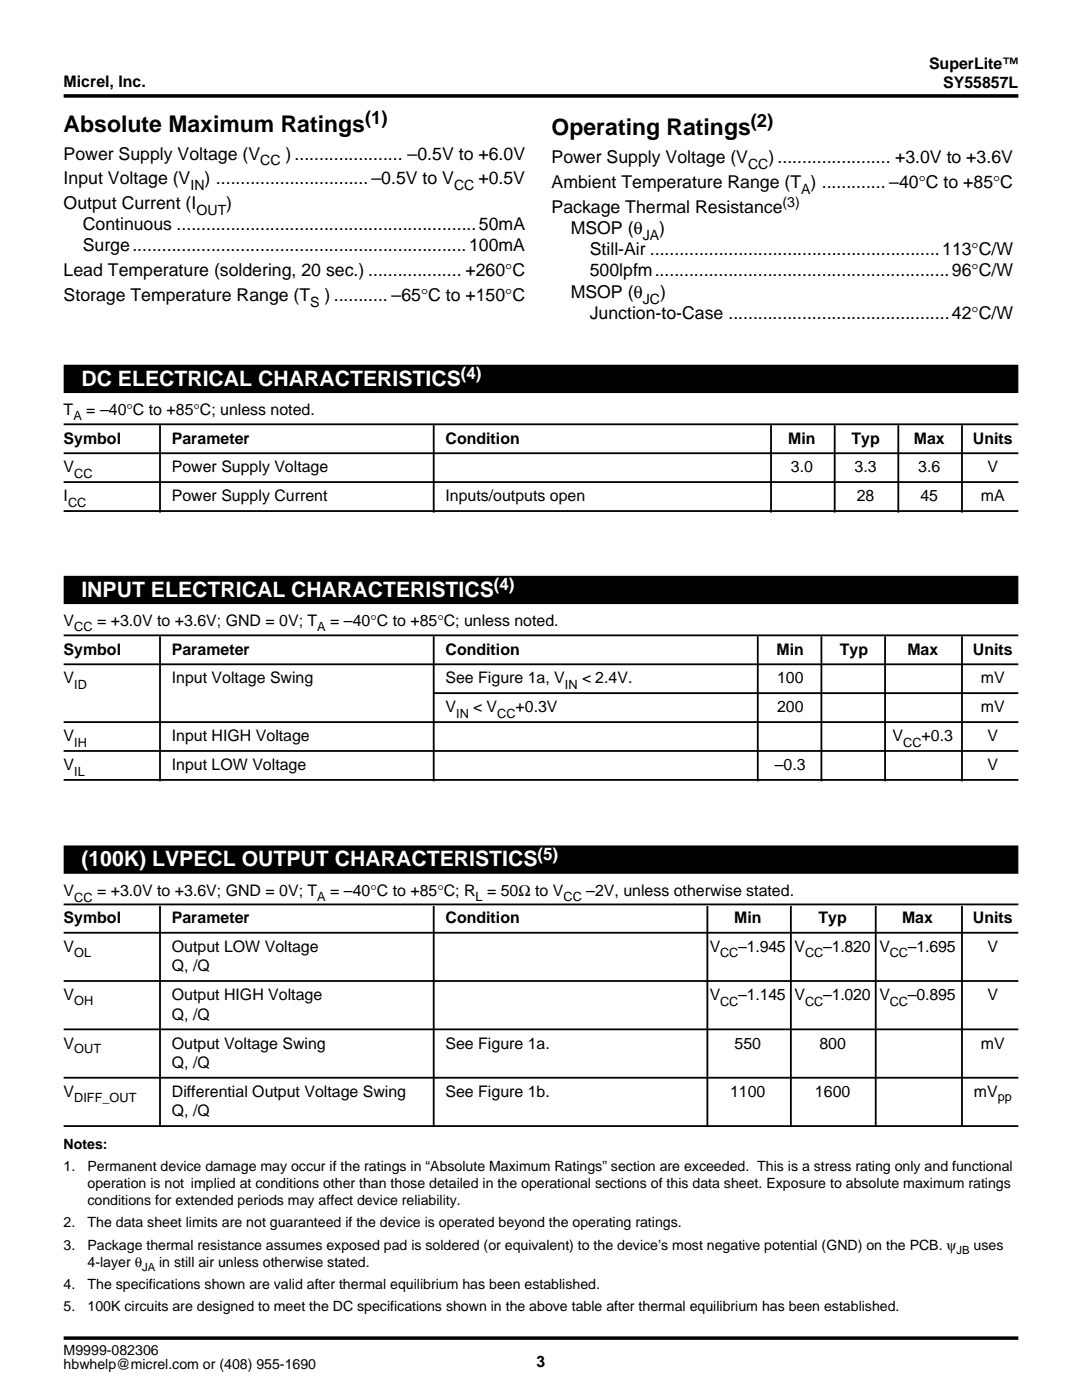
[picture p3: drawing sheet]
<svg xmlns="http://www.w3.org/2000/svg" width="216mm" height="279mm" viewBox="0 0 216 279" stroke-linecap="round" stroke-linejoin="round" font-family="sans-serif">
<defs><g id="words">
<g font-size="4.6">
<text x="12.7" y="26.4">Absolute Maximum Ratings</text>
<text x="110.1" y="26.9">Operating Ratings</text>
</g>
<g font-size="4.2" fill="#fff">
<text x="16.2" y="77">DC ELECTRICAL CHARACTERISTICS</text>
<text x="16.2" y="119.1">INPUT ELECTRICAL CHARACTERISTICS</text>
<text x="16.2" y="172.9">(100K) LVPECL OUTPUT CHARACTERISTICS</text>
</g>
<g font-size="3.7">
<text x="72.8" y="24.8">(1)</text>
<text x="149.8" y="25.3">(2)</text>
</g>
<g font-size="3.5">
<text x="12.7" y="31.8">Power Supply Voltage (V</text>
<text x="57" y="31.8">) ...................... –0.5V to +6.0V</text>
<text x="110.1" y="32.6">Power Supply Voltage (V</text>
<text x="153.4" y="32.6">) ....................... +3.0V to +3.6V</text>
<text x="12.7" y="36.8">Input Voltage (V</text>
<text x="12.7" y="41.7">Output Current (I</text>
<text x="40.8" y="36.8">) ............................... –0.5V to V</text>
<text x="45.1" y="41.7">)</text>
<text x="95.5" y="36.8">+0.5V</text>
<text x="110.1" y="37.5">Ambient Temperature Range (T ) ............. –40°C to +85°C</text>
<text x="16.5" y="46">Continuous .............................................................50mA</text>
<text x="110.1" y="42.5">Package Thermal Resistance</text>
<text x="113.9" y="46.7">MSOP (θ</text>
<text x="131.6" y="46.7">)</text>
<text x="16.5" y="50.2">Surge....................................................................100mA</text>
<text x="117.7" y="50.9">Still-Air ...........................................................113°C/W</text>
<text x="12.7" y="55.1">Lead Temperature (soldering, 20 sec.) ................... +260°C</text>
<text x="113.9" y="59.4">MSOP (θ</text>
<text x="117.7" y="55.2">500lpfm............................................................96°C/W</text>
<text x="131.7" y="59.4">)</text>
<text x="12.7" y="60.1">Storage Temperature Range (T</text>
<text x="64.8" y="60.1">) ........... –65°C to +150°C</text>
<text x="117.7" y="63.6">Junction-to-Case .............................................42°C/W</text>
</g>
<g font-size="3.4" fill="#fff">
<text x="91.9" y="75.7">(4)</text>
<text x="98.6" y="117.8">(4)</text>
<text x="107.3" y="171.6">(5)</text>
</g>
<g font-size="3.2">
<text x="12.7" y="17.3">Micrel, Inc.</text>
<text x="185.4" y="13.8">SuperLite™</text>
<text x="188.2" y="17.6">SY55857L</text>
<text x="12.7" y="82.7">T</text>
<text x="17.2" y="82.7">= –40°C to +85°C; unless noted.</text>
<text x="12.7" y="88.5">Symbol</text>
<text x="34.3" y="88.5">Parameter</text>
<text x="88.9" y="88.5">Condition</text>
<text x="157.3" y="88.5">Min</text>
<text x="169.9" y="88.5">Typ</text>
<text x="182.3" y="88.5">Max</text>
<text x="194.1" y="88.5">Units</text>
<text x="12.7" y="94.3">V</text>
<text x="34.3" y="94.3">Power Supply Voltage</text>
<text x="157.8" y="94.3">3.0</text>
<text x="170.5" y="94.3">3.3</text>
<text x="183.2" y="94.3">3.6</text>
<text x="197.1" y="94.3">V</text>
<text x="12.7" y="100.1">I</text>
<text x="34.3" y="100.1">Power Supply Current</text>
<text x="88.9" y="100.1">Inputs/outputs open</text>
<text x="171" y="100.1">28</text>
<text x="183.7" y="100.1">45</text>
<text x="195.7" y="100.1">mA</text>
<text x="12.7" y="124.9">V</text>
<text x="19.4" y="124.9">= +3.0V to +3.6V; GND = 0V; T</text>
<text x="65.9" y="124.9">= –40°C to +85°C; unless noted.</text>
<text x="12.7" y="130.6">Symbol</text>
<text x="34.3" y="130.6">Parameter</text>
<text x="88.9" y="130.6">Condition</text>
<text x="155" y="130.6">Min</text>
<text x="167.6" y="130.6">Typ</text>
<text x="181.1" y="130.6">Max</text>
<text x="194.1" y="130.6">Units</text>
<text x="12.7" y="136.4">V</text>
<text x="34.3" y="136.4">Input Voltage Swing</text>
<text x="88.9" y="136.4">See Figure 1a, V</text>
<text x="116.2" y="136.4">&lt; 2.4V.</text>
<text x="155" y="136.4">100</text>
<text x="195.7" y="136.4">mV</text>
<text x="88.9" y="142.2">V</text>
<text x="94.4" y="142.2">&lt; V</text>
<text x="102.9" y="142.2">+0.3V</text>
<text x="155" y="142.2">200</text>
<text x="195.7" y="142.2">mV</text>
<text x="12.7" y="147.9">V</text>
<text x="34.3" y="147.9">Input HIGH Voltage</text>
<text x="178.1" y="147.9">V</text>
<text x="183.9" y="147.9">+0.3</text>
<text x="197.1" y="147.9">V</text>
<text x="12.7" y="153.7">V</text>
<text x="34.3" y="153.7">Input LOW Voltage</text>
<text x="154.6" y="153.7">–0.3</text>
<text x="197.1" y="153.7">V</text>
<text x="12.7" y="178.9">V</text>
<text x="19.4" y="178.9">= +3.0V to +3.6V; GND = 0V; T</text>
<text x="65.9" y="178.9">= –40°C to +85°C; R</text>
<text x="97.2" y="178.9">= 50Ω to V</text>
<text x="117" y="178.9">–2V, unless otherwise stated.</text>
<text x="12.7" y="184.2">Symbol</text>
<text x="34.3" y="184.2">Parameter</text>
<text x="88.9" y="184.2">Condition</text>
<text x="146.5" y="184.2">Min</text>
<text x="163.3" y="184.2">Typ</text>
<text x="180" y="184.2">Max</text>
<text x="194.1" y="184.2">Units</text>
<text x="12.7" y="190">V</text>
<text x="34.3" y="190">Output LOW Voltage</text>
<text x="141.6" y="190">V</text>
<text x="147.3" y="190">–1.945 V</text>
<text x="164.2" y="190">–1.820 V</text>
<text x="181.2" y="190">–1.695</text>
<text x="197.1" y="190">V</text>
<text x="34.3" y="193.8">Q, /Q</text>
<text x="12.7" y="199.6">V</text>
<text x="34.3" y="199.6">Output HIGH Voltage</text>
<text x="34.3" y="203.5">Q, /Q</text>
<text x="141.6" y="199.6">V</text>
<text x="147.3" y="199.6">–1.145 V</text>
<text x="164.2" y="199.6">–1.020 V</text>
<text x="181.2" y="199.6">–0.895</text>
<text x="197.1" y="199.6">V</text>
<text x="12.7" y="209.3">V</text>
<text x="34.3" y="209.3">Output Voltage Swing</text>
<text x="88.9" y="209.3">See Figure 1a.</text>
<text x="146.6" y="209.3">550</text>
<text x="163.5" y="209.3">800</text>
<text x="195.7" y="209.3">mV</text>
<text x="34.3" y="213.1">Q, /Q</text>
<text x="12.7" y="218.9">V</text>
<text x="34.3" y="218.9">Differential Output Voltage Swing</text>
<text x="88.9" y="218.9">See Figure 1b.</text>
<text x="145.7" y="218.9">1100</text>
<text x="162.6" y="218.9">1600</text>
<text x="194.3" y="218.9">mV</text>
<text x="34.3" y="222.8">Q, /Q</text>
<text x="107.1" y="272.8">3</text>
</g>
<g font-size="2.8">
<text x="51.9" y="33">CC</text>
<text x="149.3" y="33.8">CC</text>
<text x="38" y="38">IN</text>
<text x="90.6" y="37.8">CC</text>
<text x="156.1" y="41.3">(3)</text>
<text x="159.9" y="38.7">A</text>
<text x="39.2" y="42.9">OUT</text>
<text x="128.3" y="47.9">JA</text>
<text x="61.9" y="61.2">S</text>
<text x="128.3" y="60.6">JC</text>
<text x="12.7" y="229.3">Notes:</text>
<text x="12.7" y="233.7">1.</text>
<text x="17.5" y="233.7">Permanent device damage may occur if the ratings in “Absolute Maximum Ratings” section are exceeded. This is a stress rating only and functional</text>
<text x="17.5" y="237.1">operation is not implied at conditions other than those detailed in the operational sections of this data sheet. Exposure to absolute maximum ratings</text>
<text x="12.7" y="244.9">2.</text>
<text x="17.5" y="240.5">conditions for extended periods may affect device reliability.</text>
<text x="17.5" y="244.9">The data sheet limits are not guaranteed if the device is operated beyond the operating ratings.</text>
<text x="12.7" y="249.4">3.</text>
<text x="17.5" y="249.4">Package thermal resistance assumes exposed pad is soldered (or equivalent) to the device’s most negative potential (GND) on the PCB. ψ</text>
<text x="194.3" y="249.4">uses</text>
<text x="12.7" y="257.2">4.</text>
<text x="17.5" y="252.8">4-layer θ</text>
<text x="17.5" y="257.2">The specifications shown are valid after thermal equilibrium has been established.</text>
<text x="31.8" y="252.8">in still air unless otherwise stated.</text>
<text x="12.7" y="261.7">5.</text>
<text x="17.5" y="261.7">100K circuits are designed to meet the DC specifications shown in the above table after thermal equilibrium has been established.</text>
<text x="12.7" y="270.3">M9999-082306</text>
<text x="12.7" y="273.2">hbwhelp@micrel.com or (408) 955-1690</text>
</g>
<g font-size="2.5">
<text x="14.6" y="83.8">A</text>
<text x="14.8" y="95.3">CC</text>
<text x="13.6" y="101.1">CC</text>
<text x="14.8" y="125.9">CC</text>
<text x="63.3" y="125.9">A</text>
<text x="14.8" y="137.5">ID</text>
<text x="112.7" y="137.5">IN</text>
<text x="91" y="143.2">IN</text>
<text x="99.2" y="143.2">CC</text>
<text x="14.8" y="149">IH</text>
<text x="180.2" y="149">CC</text>
<text x="14.8" y="154.8">IL</text>
<text x="14.8" y="180">CC</text>
<text x="63.3" y="179.9">A</text>
<text x="94.9" y="179.9">L</text>
<text x="112.4" y="179.9">CC</text>
<text x="14.8" y="190.9">OL</text>
<text x="143.7" y="191">CC</text>
<text x="160.6" y="191">CC</text>
<text x="177.6" y="191">CC</text>
<text x="14.8" y="200.6">OH</text>
<text x="143.7" y="200.7">CC</text>
<text x="160.6" y="200.7">CC</text>
<text x="177.6" y="200.7">CC</text>
<text x="14.8" y="210.2">OUT</text>
<text x="14.8" y="219.9">DIFF_OUT</text>
<text x="199.1" y="219.7">pp</text>
</g>
<g font-size="2.3">
<text x="190.8" y="250.2">JB</text>
<text x="28.3" y="253.6">JA</text>
</g>
</g></defs>
<path d="M12.7 19.1h190.5M12.7 267h190.5" fill="none" stroke="#000" stroke-width=".7" stroke-linecap="butt"/>
<g fill="none" stroke="#000" stroke-width=".36">
<path d="M12.7 84.7h190.5M12.7 90.5h190.5M12.7 96.2h190.5M31.9 84.9v17.4M86.5 84.9v17.4M153.8 84.9v17.4M166.5 84.9v17.4M179.2 84.9v17.4M191.9 84.9v17.4M12.7 102h190.5M12.7 126.8h190.5M12.7 132.6h190.5"/>
<path d="M31.9 127v28.9M86.4 138.3h116.8M86.5 127v28.9M151.2 127v28.9M163.9 127v28.9M176.6 127v28.9M191.9 127v28.9M12.7 144.1h190.5M12.7 149.9h190.5M12.7 155.6h190.5M12.7 180.5h190.5M12.7 186.2h190.5"/>
<path d="M12.7 195.8h190.5M31.9 180.8v43.9M86.5 180.8v43.9M141.1 180.8v43.9M157.8 180.8v43.9M174.7 180.8v43.9M191.9 180.8v43.9M12.7 205.4h190.5M12.7 215.1h190.5M12.7 224.7h190.5"/>
</g>
<g fill="#000" stroke="#000" stroke-width=".36">
<path d="M12.9 73h190.1v5.3h-190.1z" fill-rule="evenodd"/>
<path d="M12.9 115.1h190.1v5.3h-190.1z" fill-rule="evenodd"/>
<path d="M12.9 168.9h190.1v5.3h-190.1z" fill-rule="evenodd"/>
</g>
<use href="#words"/>
</svg>
